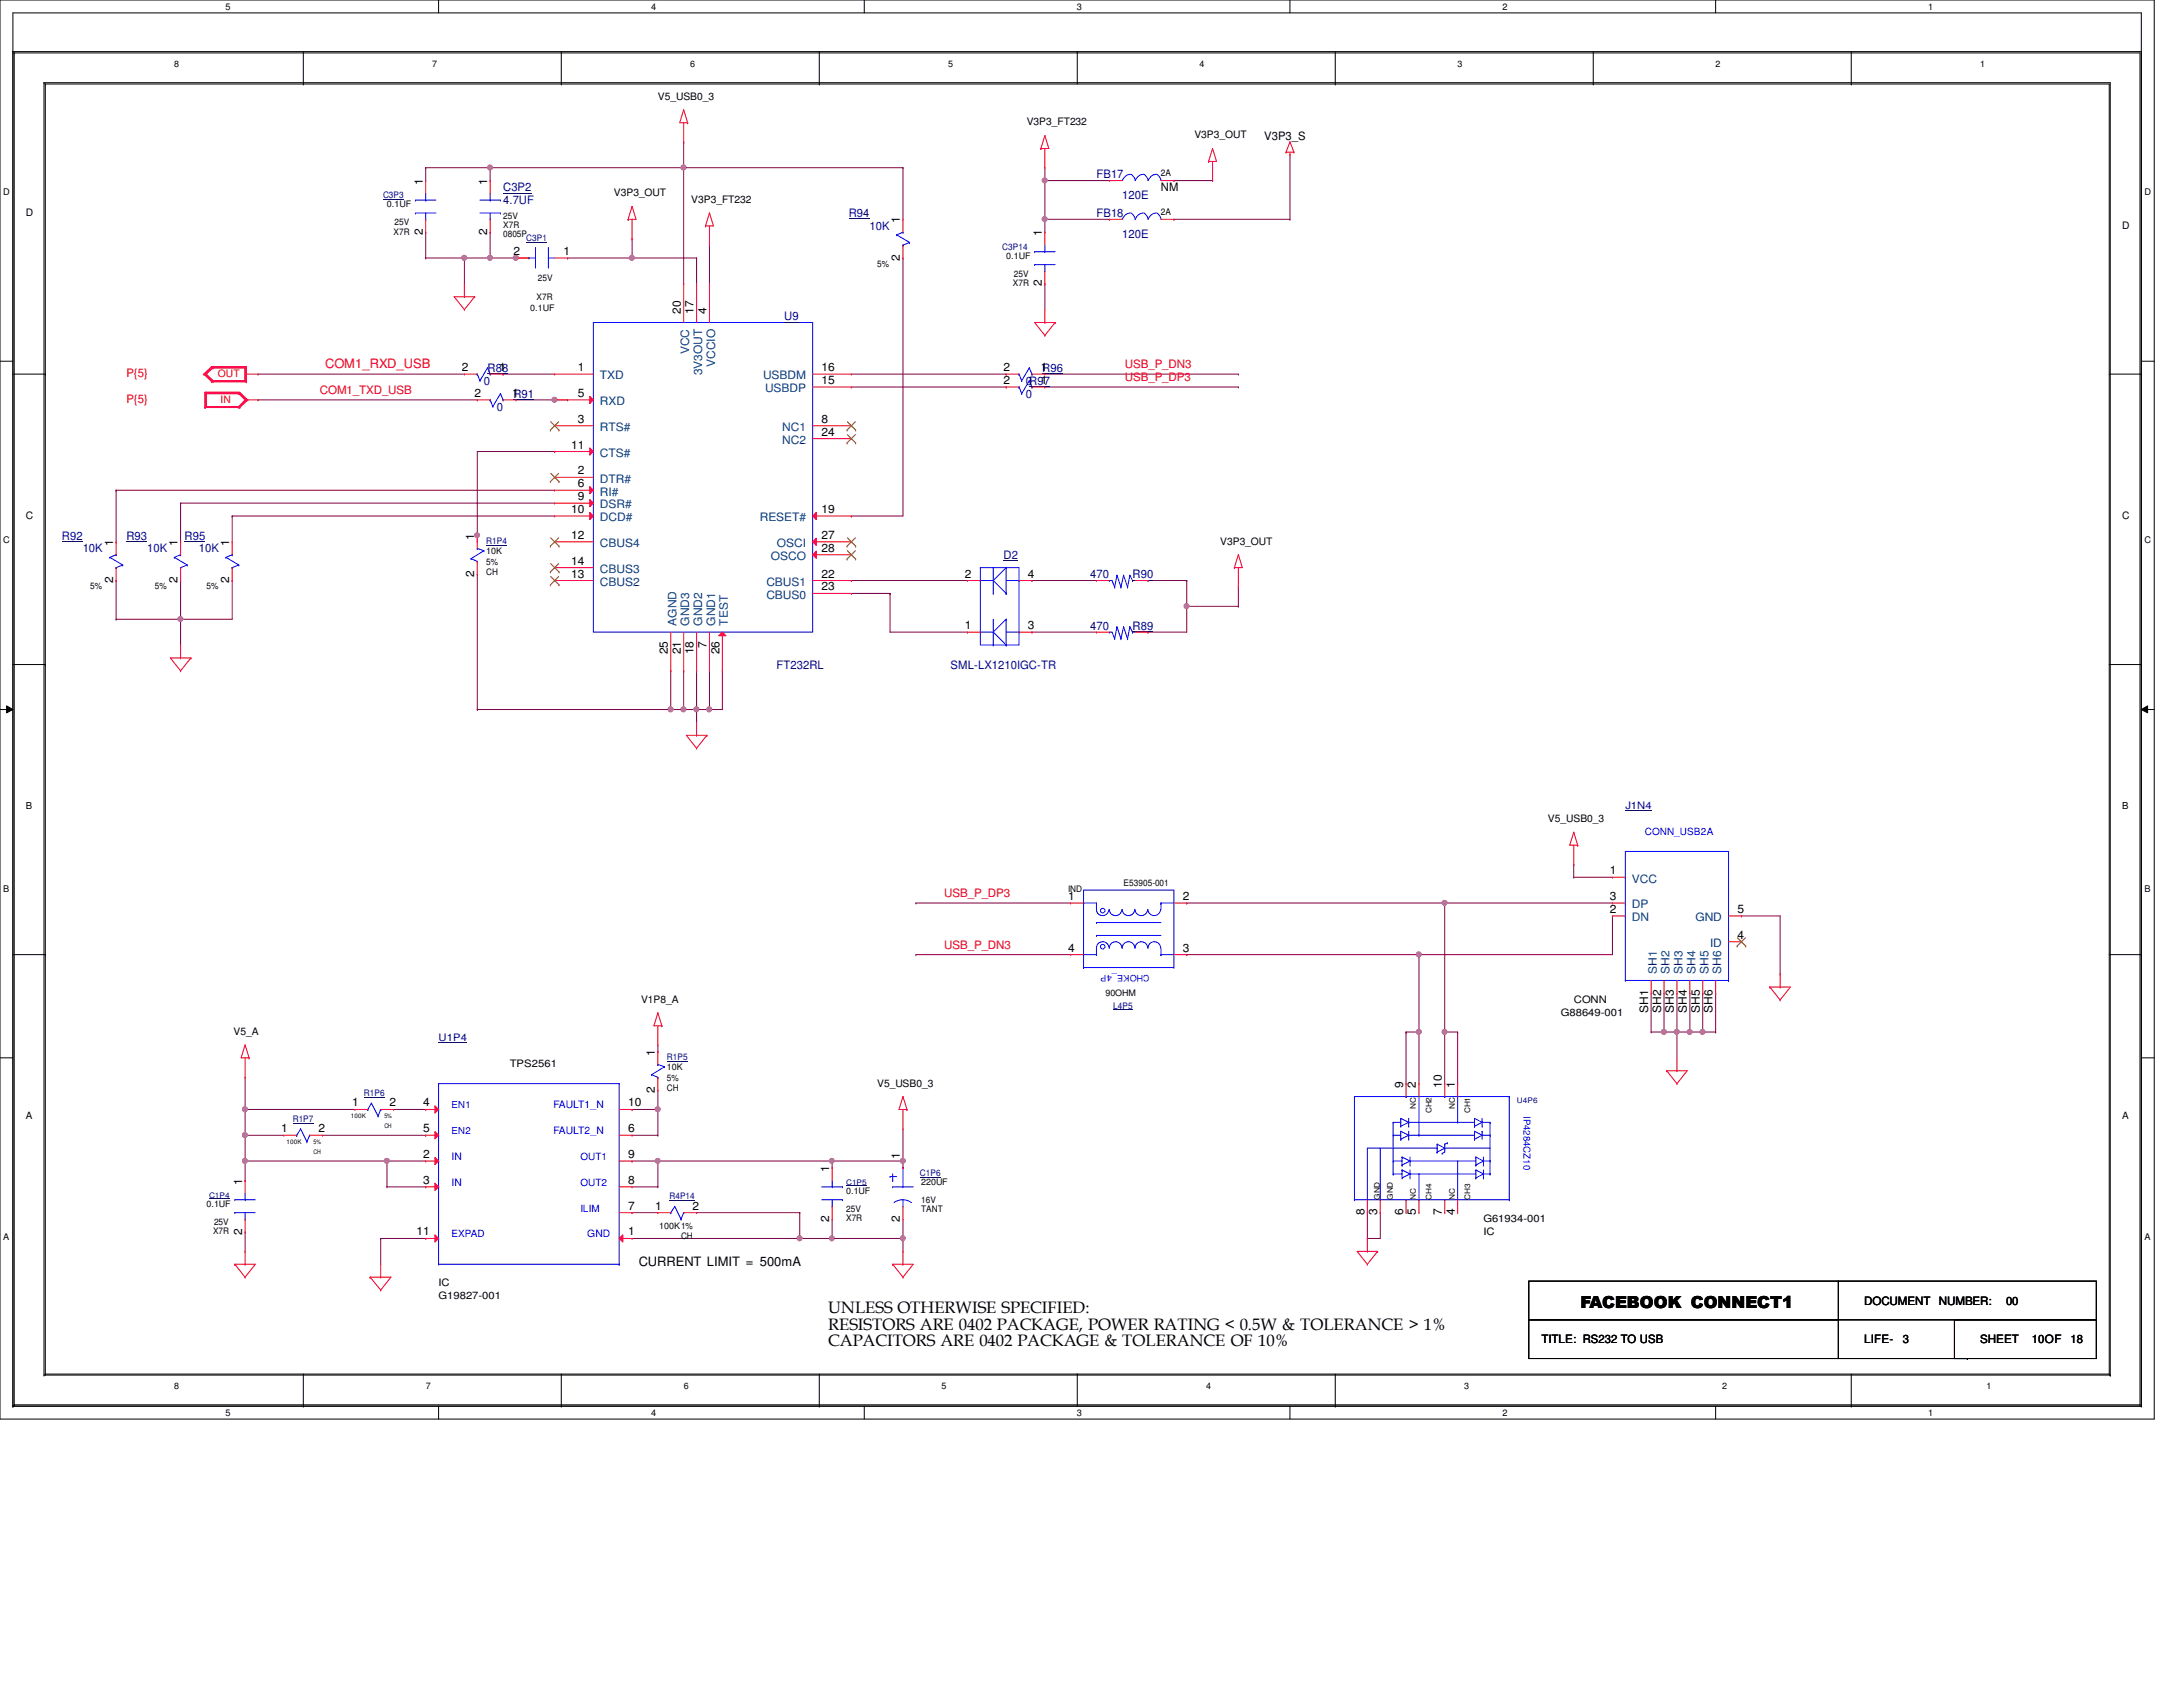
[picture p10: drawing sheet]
<svg xmlns="http://www.w3.org/2000/svg" width="279mm" height="216mm" viewBox="0 0 279 216" stroke-linecap="round" stroke-linejoin="round" font-family="sans-serif">
<defs><g id="words">
<g font-size="2.1">
<text x="202.3" y="167.4">FACEBOOK CONNECT1</text>
<text x="106" y="168.1">UNLESS OTHERWISE SPECIFIED:</text>
<text x="106" y="170.2">RESISTORS ARE 0402 PACKAGE, POWER RATING &lt; 0.5W &amp; TOLERANCE &gt; 1%</text>
<text x="106" y="172.3">CAPACITORS ARE 0402 PACKAGE &amp; TOLERANCE OF 10%</text>
</g>
<text font-size="1.7" fill="#f00" x="41.6" y="47.1">COM1_RXD_USB</text>
<text font-size="1.7" x="81.7" y="162">CURRENT LIMIT = 500mA</text>
<g font-size="1.5">
<text x="161.8" y="17.9">V3P3_S</text>
<text x="54.1" y="23.6" transform="rotate(-90 54.1 23.6)">1</text>
<text x="62.4" y="23.6" transform="rotate(-90 62.4 23.6)">1</text>
<text x="115.2" y="28.6" transform="rotate(-90 115.2 28.6)">1</text>
<text x="148.6" y="24.5">NM</text>
<text x="54.1" y="30.1" transform="rotate(-90 54.1 30.1)">2</text>
<text x="62.4" y="30.1" transform="rotate(-90 62.4 30.1)">2</text>
<text x="65.7" y="32.6">2</text>
<text x="72.1" y="32.6">1</text>
<text x="115.2" y="33.4" transform="rotate(-90 115.2 33.4)">2</text>
<text x="133.3" y="30.2" transform="rotate(-90 133.3 30.2)">1</text>
<text x="87.1" y="40.1" transform="rotate(-90 87.1 40.1)">20</text>
<text x="88.8" y="40.1" transform="rotate(-90 88.8 40.1)">17</text>
<text x="90.4" y="40.1" transform="rotate(-90 90.4 40.1)">4</text>
<text x="133.3" y="36.7" transform="rotate(-90 133.3 36.7)">2</text>
<text x="59.1" y="47.5">2</text>
<text x="63.9" y="47.5">1</text>
<text x="74" y="47.5">1</text>
<text x="105.2" y="47.5">16</text>
<text x="128.4" y="47.5">2</text>
<text x="133.2" y="47.5">1</text>
<text x="60.7" y="50.8">2</text>
<text x="65.5" y="50.8">1</text>
<text x="74" y="50.8">5</text>
<text x="105.2" y="49.1">15</text>
<text x="128.4" y="49.1">2</text>
<text x="133.2" y="49.1">1</text>
<text x="73.1" y="57.4">11</text>
<text x="74" y="54.1">3</text>
<text x="105.2" y="54.1">8</text>
<text x="105.2" y="55.8">24</text>
<text x="73.1" y="65.7">10</text>
<text x="74" y="60.7">2</text>
<text x="74" y="62.4">6</text>
<text x="74" y="64">9</text>
<text x="105.2" y="65.7">19</text>
<text x="14.5" y="69.8" transform="rotate(-90 14.5 69.8)">1</text>
<text x="22.7" y="69.8" transform="rotate(-90 22.7 69.8)">1</text>
<text x="29.3" y="69.8" transform="rotate(-90 29.3 69.8)">1</text>
<text x="60.7" y="69" transform="rotate(-90 60.7 69)">1</text>
<text x="73.1" y="69">12</text>
<text x="105.2" y="69">27</text>
<text x="105.2" y="70.6">28</text>
<text x="14.5" y="74.6" transform="rotate(-90 14.5 74.6)">2</text>
<text x="22.7" y="74.6" transform="rotate(-90 22.7 74.6)">2</text>
<text x="29.3" y="74.6" transform="rotate(-90 29.3 74.6)">2</text>
<text x="60.7" y="73.8" transform="rotate(-90 60.7 73.8)">2</text>
<text x="73.1" y="73.9">13</text>
<text x="73.1" y="72.3">14</text>
<text x="105.2" y="73.9">22</text>
<text x="105.2" y="75.6">23</text>
<text x="123.5" y="73.9">2</text>
<text x="131.6" y="73.9">4</text>
<text x="85.5" y="83.7" transform="rotate(-90 85.5 83.7)">25</text>
<text x="87.1" y="83.7" transform="rotate(-90 87.1 83.7)">21</text>
<text x="88.8" y="83.7" transform="rotate(-90 88.8 83.7)">18</text>
<text x="90.4" y="82.9" transform="rotate(-90 90.4 82.9)">7</text>
<text x="92.1" y="83.7" transform="rotate(-90 92.1 83.7)">26</text>
<text x="123.5" y="80.5">1</text>
<text x="131.6" y="80.5">3</text>
<text x="206" y="111.9">1</text>
<text x="136.7" y="115.2">1</text>
<text x="151.4" y="115.2">2</text>
<text x="206" y="116.8">2</text>
<text x="206" y="115.2">3</text>
<text x="222.4" y="116.8">5</text>
<text x="136.7" y="121.8">4</text>
<text x="151.4" y="121.8">3</text>
<text x="222.4" y="120.1">4</text>
<text x="210.9" y="129.6" transform="rotate(-90 210.9 129.6)">SH1</text>
<text x="212.6" y="129.6" transform="rotate(-90 212.6 129.6)">SH2</text>
<text x="214.2" y="129.6" transform="rotate(-90 214.2 129.6)">SH3</text>
<text x="215.9" y="129.6" transform="rotate(-90 215.9 129.6)">SH4</text>
<text x="217.6" y="129.6" transform="rotate(-90 217.6 129.6)">SH5</text>
<text x="219.2" y="129.6" transform="rotate(-90 219.2 129.6)">SH6</text>
<text x="83.8" y="135.1" transform="rotate(-90 83.8 135.1)">1</text>
<text x="45.1" y="141.6">1</text>
<text x="49.9" y="141.6">2</text>
<text x="54.1" y="141.6">4</text>
<text x="80.4" y="141.6">10</text>
<text x="83.8" y="139.9" transform="rotate(-90 83.8 139.9)">2</text>
<text x="179.6" y="139.2" transform="rotate(-90 179.6 139.2)">9</text>
<text x="181.2" y="139.2" transform="rotate(-90 181.2 139.2)">2</text>
<text x="184.5" y="139.2" transform="rotate(-90 184.5 139.2)">10</text>
<text x="186.2" y="139.2" transform="rotate(-90 186.2 139.2)">1</text>
<text x="36" y="144.9">1</text>
<text x="40.8" y="144.9">2</text>
<text x="54.1" y="148.2">2</text>
<text x="54.1" y="144.9">5</text>
<text x="80.4" y="144.9">6</text>
<text x="80.4" y="148.2">9</text>
<text x="106.1" y="149.9" transform="rotate(-90 106.1 149.9)">1</text>
<text x="115.2" y="148.3" transform="rotate(-90 115.2 148.3)">1</text>
<text x="31" y="151.6" transform="rotate(-90 31 151.6)">1</text>
<text x="54.1" y="151.5">3</text>
<text x="80.4" y="154.8">7</text>
<text x="80.4" y="151.5">8</text>
<text x="83.9" y="154.8">1</text>
<text x="88.6" y="154.8">2</text>
<text x="174.6" y="155.5" transform="rotate(-90 174.6 155.5)">8</text>
<text x="176.3" y="155.5" transform="rotate(-90 176.3 155.5)">3</text>
<text x="179.6" y="155.5" transform="rotate(-90 179.6 155.5)">6</text>
<text x="181.2" y="155.5" transform="rotate(-90 181.2 155.5)">5</text>
<text x="184.5" y="155.5" transform="rotate(-90 184.5 155.5)">7</text>
<text x="186.2" y="155.5" transform="rotate(-90 186.2 155.5)">4</text>
<text x="31" y="158" transform="rotate(-90 31 158)">2</text>
<text x="53.3" y="158.1">11</text>
<text x="80.4" y="158.1">1</text>
<text x="106.1" y="156.4" transform="rotate(-90 106.1 156.4)">2</text>
<text x="115.2" y="156.4" transform="rotate(-90 115.2 156.4)">2</text>
<text x="238.6" y="167">DOCUMENT</text>
<text x="248.2" y="167">NUMBER:</text>
<text x="256.8" y="167">00</text>
<text x="197.3" y="171.9">TITLE: RS232 TO USB</text>
<text x="238.6" y="171.9">LIFE-</text>
<text x="243.5" y="171.9">3</text>
<text x="253.4" y="171.9">SHEET</text>
<text x="260.1" y="171.9">10OF</text>
<text x="265" y="171.9">18</text>
</g>
<g font-size="1.5" fill="#000080">
<text x="140.3" y="22.8">FB17</text>
<text x="64.4" y="26.1">4.7UF</text>
<text x="64.4" y="24.5">C3P2</text>
<text x="108.6" y="27.8">R94</text>
<text x="111.3" y="29.4">10K</text>
<text x="140.3" y="27.8">FB18</text>
<text x="143.6" y="25.4">120E</text>
<text x="143.6" y="30.4">120E</text>
<text x="100.4" y="41">U9</text>
<text x="62.4" y="47.6">R88</text>
<text x="133.4" y="47.6">R96</text>
<text x="61.9" y="49.2">0</text>
<text x="63.6" y="52.5">0</text>
<text x="65.7" y="50.9">R91</text>
<text x="131.3" y="50.9">0</text>
<text x="131.3" y="49.2">0R97</text>
<text x="7.9" y="69">R92</text>
<text x="10.6" y="70.7">10K</text>
<text x="16.2" y="69">R93</text>
<text x="18.8" y="70.7">10K</text>
<text x="23.6" y="69">R95</text>
<text x="25.4" y="70.7">10K</text>
<text x="128.4" y="71.5">D2</text>
<text x="139.5" y="74">470</text>
<text x="144.9" y="74">R90</text>
<text x="139.5" y="80.6">470</text>
<text x="144.9" y="80.6">R89</text>
<text x="99.4" y="85.6">FT232RL</text>
<text x="121.7" y="85.6">SML-LX1210IGC-TR</text>
</g>
<g font-size="1.5" fill="#004080">
<text x="88.2" y="45.3" transform="rotate(-90 88.2 45.3)">VCC</text>
<text x="91.5" y="46.9" transform="rotate(-90 91.5 46.9)">VCCIO</text>
<text x="76.8" y="48.6">TXD</text>
<text x="76.8" y="51.9">RXD</text>
<text x="89.9" y="48" transform="rotate(-90 89.9 48)">3V3OUT</text>
<text x="97.7" y="48.6">USBDM</text>
<text x="97.9" y="50.2">USBDP</text>
<text x="76.8" y="55.2">RTS#</text>
<text x="76.8" y="58.5">CTS#</text>
<text x="100.1" y="55.2">NC1</text>
<text x="100.1" y="56.8">NC2</text>
<text x="76.8" y="61.8">DTR#</text>
<text x="76.8" y="63.4">RI#</text>
<text x="76.8" y="65.1">DSR#</text>
<text x="76.8" y="66.7">DCD#</text>
<text x="76.8" y="70">CBUS4</text>
<text x="97.2" y="66.7">RESET#</text>
<text x="98.7" y="71.7">OSCO</text>
<text x="99.4" y="70">OSCI</text>
<text x="76.8" y="75">CBUS2</text>
<text x="76.8" y="73.3">CBUS3</text>
<text x="98.1" y="75">CBUS1</text>
<text x="98.1" y="76.6">CBUS0</text>
<text x="86.6" y="80.1" transform="rotate(-90 86.6 80.1)">AGND</text>
<text x="88.2" y="80.1" transform="rotate(-90 88.2 80.1)">GND3</text>
<text x="89.9" y="80.1" transform="rotate(-90 89.9 80.1)">GND2</text>
<text x="91.5" y="80.1" transform="rotate(-90 91.5 80.1)">GND1</text>
<text x="93.2" y="80.1" transform="rotate(-90 93.2 80.1)">TEST</text>
<text x="208.9" y="112.9">VCC</text>
<text x="208.9" y="117.9">DN</text>
<text x="208.9" y="116.2">DP</text>
<text x="217" y="117.9">GND</text>
<text x="212" y="124.6" transform="rotate(-90 212 124.6)">SH1</text>
<text x="213.7" y="124.6" transform="rotate(-90 213.7 124.6)">SH2</text>
<text x="215.3" y="124.6" transform="rotate(-90 215.3 124.6)">SH3</text>
<text x="217" y="124.6" transform="rotate(-90 217 124.6)">SH4</text>
<text x="218.7" y="124.6" transform="rotate(-90 218.7 124.6)">SH5</text>
<text x="218.9" y="121.2">ID</text>
<text x="220.3" y="124.6" transform="rotate(-90 220.3 124.6)">SH6</text>
</g>
<g font-size="1.5" fill="#f00">
<text x="144" y="47.1">USB_P_DN3</text>
<text x="16.2" y="51.6">P{5}</text>
<text x="16.2" y="48.3">P{5}</text>
<text x="40.9" y="50.4">COM1_TXD_USB</text>
<text x="144" y="48.8">USB_P_DP3</text>
<text x="120.9" y="114.8">USB_P_DP3</text>
<text x="120.9" y="121.4">USB_P_DN3</text>
</g>
<g font-size="1.3">
<text x="84.2" y="12.7">V5_USB0_3</text>
<text x="131.4" y="16">V3P3_FT232</text>
<text x="152.9" y="17.7">V3P3_OUT</text>
<text x="3.3" y="27.6">D</text>
<text x="78.6" y="25.1">V3P3_OUT</text>
<text x="88.5" y="26">V3P3_FT232</text>
<text x="271.6" y="29.3">D</text>
<text x="3.3" y="66.4">C</text>
<text x="156.2" y="69.7">V3P3_OUT</text>
<text x="271.6" y="66.4">C</text>
<text x="198.1" y="105.2">V5_USB0_3</text>
<text x="82" y="128.3">V1P8_A</text>
<text x="199.8" y="130">G88649-001</text>
<text x="201.4" y="128.3">CONN</text>
<text x="29.9" y="132.5">V5_A</text>
<text x="65.2" y="136.6">TPS2561</text>
<text x="3.3" y="143.2">A</text>
<text x="112.3" y="139.1">V5_USB0_3</text>
<text x="271.6" y="143.2">A</text>
<text x="189.9" y="158">IC</text>
<text x="189.9" y="156.4">G61934-001</text>
<text x="56.1" y="164.6">IC</text>
<text x="56.1" y="166.3">G19827-001</text>
</g>
<g font-size="1.3" fill="#f00">
<text x="27.9" y="48.3">OUT</text>
<text x="28.2" y="51.6">IN</text>
</g>
<g font-size="1.3" fill="#000080">
<text x="208" y="103.5">J1N4</text>
<text x="56.1" y="133.3">U1P4</text>
</g>
<g font-size="1.3" fill="#00f">
<text x="210.5" y="106.8">CONN_USB2A</text>
<text x="70.8" y="141.9">FAULT1_N</text>
<text x="57.8" y="148.5">IN</text>
<text x="70.8" y="145.2">FAULT2_N</text>
<text x="74.3" y="148.5">OUT1</text>
<text x="57.8" y="151.8">IN</text>
<text x="74.3" y="151.8">OUT2</text>
<text x="74.3" y="155.1">ILIM</text>
<text x="57.8" y="158.4">EXPAD</text>
<text x="75.1" y="158.4">GND</text>
</g>
<g font-size="1.2">
<text x="28.9" y="1.3">5</text>
<text x="83.4" y="1.3">4</text>
<text x="137.8" y="1.3">3</text>
<text x="192.3" y="1.3">2</text>
<text x="246.8" y="1.3">1</text>
<text x="148.6" y="22.5">2A</text>
<text x=".4" y="25">D</text>
<text x="148.6" y="27.5">2A</text>
<text x="274.5" y="25">D</text>
<text x=".4" y="69.6">C</text>
<text x="274.5" y="69.6">C</text>
<text x="3.3" y="103.5">B</text>
<text x="271.6" y="103.5">B</text>
<text x=".4" y="114.1">B</text>
<text x="274.5" y="114.1">B</text>
<text x=".4" y="158.7">A</text>
<text x="274.5" y="158.7">A</text>
<text x="28.9" y="181.2">5</text>
<text x="83.4" y="181.2">4</text>
<text x="137.8" y="181.2">3</text>
<text x="192.3" y="181.2">2</text>
<text x="246.8" y="181.2">1</text>
</g>
<g font-size="1.2" fill="#00f">
<text x="57.8" y="141.8">EN1</text>
<text x="195" y="142.8" transform="rotate(90 195 142.8)">IP4284CZ10</text>
<text x="57.8" y="145.1">EN2</text>
</g>
<g font-size="1.1">
<text x="22.3" y="8.6">8</text>
<text x="55.3" y="8.6">7</text>
<text x="88.3" y="8.6">6</text>
<text x="121.4" y="8.6">5</text>
<text x="153.5" y="8.6">4</text>
<text x="186.6" y="8.6">3</text>
<text x="219.6" y="8.6">2</text>
<text x="253.4" y="8.6">1</text>
<text x="49.5" y="26.5">0.1UF</text>
<text x="50.5" y="28.8">25V</text>
<text x="64.4" y="29.2">X7R</text>
<text x="64.4" y="28">25V</text>
<text x="50.4" y="30">X7R</text>
<text x="64.4" y="30.3">0805P</text>
<text x="68.8" y="35.9">25V</text>
<text x="112.3" y="34.1">5%</text>
<text x="128.8" y="33.1">0.1UF</text>
<text x="129.8" y="35.4">25V</text>
<text x="67.9" y="39.8">0.1UF</text>
<text x="68.7" y="38.4">X7R</text>
<text x="129.6" y="36.6">X7R</text>
<text x="62.2" y="71">10K</text>
<text x="11.6" y="75.4">5%</text>
<text x="19.8" y="75.4">5%</text>
<text x="26.4" y="75.4">5%</text>
<text x="62.2" y="72.3">5%</text>
<text x="62.2" y="73.6">CH</text>
<text x="143.8" y="113.4">E53905-001</text>
<text x="136.7" y="114.2">IND</text>
<text x="141.5" y="127.4">90OHM</text>
<text x="85.3" y="137">10K</text>
<text x="85.3" y="138.3">5%</text>
<text x="85.3" y="139.6">CH</text>
<text x="26.4" y="154.5">0.1UF</text>
<text x="108.3" y="155.2">25V</text>
<text x="108.3" y="152.8">0.1UF</text>
<text x="117.9" y="154">16V</text>
<text x="117.9" y="151.7">220UF</text>
<text x="117.9" y="155.2">TANT</text>
<text x="27.3" y="157.9">X7R</text>
<text x="27.4" y="156.8">25V</text>
<text x="84.4" y="157.3">100K1%</text>
<text x="87.2" y="158.6">CH</text>
<text x="108.3" y="156.3">X7R</text>
<text x="22.3" y="177.8">8</text>
<text x="54.5" y="177.8">7</text>
<text x="87.5" y="177.8">6</text>
<text x="120.5" y="177.8">5</text>
<text x="154.4" y="177.8">4</text>
<text x="187.4" y="177.8">3</text>
<text x="220.4" y="177.8">2</text>
<text x="254.3" y="177.8">1</text>
</g>
<g font-size="1.1" fill="#000080">
<text x="49" y="25.4">C3P3</text>
<text x="67.4" y="30.8">C3P1</text>
<text x="128.3" y="32">C3P14</text>
<text x="62.2" y="69.6">R1P4</text>
<text x="142.5" y="129.1">L4P5</text>
<text x="85.3" y="135.7">R1P5</text>
<text x="37.5" y="143.6">R1P7</text>
<text x="46.6" y="140.3">R1P6</text>
<text x="85.7" y="153.5">R4P14</text>
<text x="117.7" y="150.5">C1P6</text>
</g>
<text font-size="1.1" fill="#00f" x="147.1" y="124.8" transform="rotate(180 147.1 124.8)">CHOKE_4P</text>
<g font-size="1">
<text x="181.2" y="142" transform="rotate(-90 181.2 142)">NC</text>
<text x="183.2" y="142.5" transform="rotate(-90 183.2 142.5)">CH2</text>
<text x="186.2" y="142" transform="rotate(-90 186.2 142)">NC</text>
<text x="188.2" y="142.5" transform="rotate(-90 188.2 142.5)">CH1</text>
<text x="176.6" y="153.5" transform="rotate(-90 176.6 153.5)">GND</text>
<text x="178.3" y="153.5" transform="rotate(-90 178.3 153.5)">GND</text>
<text x="181.2" y="153.5" transform="rotate(-90 181.2 153.5)">NC</text>
<text x="183.2" y="153.5" transform="rotate(-90 183.2 153.5)">CH4</text>
<text x="186.2" y="153.5" transform="rotate(-90 186.2 153.5)">NC</text>
<text x="188.2" y="153.5" transform="rotate(-90 188.2 153.5)">CH3</text>
</g>
<g font-size="1" fill="#000080">
<text x="194.1" y="141.2">U4P6</text>
<text x="26.8" y="153.3">C1P4</text>
<text x="108.3" y="151.6">C1P5</text>
</g>
<g font-size=".8">
<text x="44.9" y="143.1">100K</text>
<text x="49.2" y="143.1">5%</text>
<text x="36.7" y="146.4">100K</text>
<text x="40.1" y="147.7">CH</text>
<text x="40.1" y="146.4">5%</text>
<text x="49.2" y="144.4">CH</text>
</g>
</g></defs>
<path d="M0 0h275.7v181.6h-275.7zM1.7 1.7h272.4v178.3h-272.4z" fill="none" stroke="#000" stroke-width=".13"/>
<g fill="#fff">
<path d="M28.9 .2h.6v1.3h-.6z"/>
<path d="M28.9 180.2h.6v1.3h-.6z"/>
</g>
<path d="M56.1 0v1.7M56.1 180v1.6" fill="none" stroke="#000" stroke-width=".13"/>
<g fill="#fff">
<path d="M83.4 .2h.5v1.3h-.5z"/>
<path d="M83.4 180.2h.5v1.3h-.5z"/>
</g>
<path d="M110.6 0v1.7M110.6 180v1.6" fill="none" stroke="#000" stroke-width=".13"/>
<g fill="#fff">
<path d="M137.8 .2h.6v1.3h-.6z"/>
<path d="M137.8 180.2h.6v1.3h-.6z"/>
</g>
<path d="M165.1 0v1.7M165.1 180v1.6" fill="none" stroke="#000" stroke-width=".13"/>
<g fill="#fff">
<path d="M192.3 .2h.6v1.3h-.6z"/>
<path d="M192.3 180.2h.6v1.3h-.6z"/>
</g>
<path d="M219.6 0v1.7M219.6 180v1.6" fill="none" stroke="#000" stroke-width=".13"/>
<g fill="#fff">
<path d="M246.8 .2h.6v1.3h-.6z"/>
<path d="M246.8 180.2h.6v1.3h-.6z"/>
<path d="M.4 23.9h.8v1.3h-.8z"/>
<path d="M274.5 23.9h.8v1.3h-.8z"/>
<path d="M.4 68.5h.8v1.3h-.8z"/>
<path d="M274.5 68.5h.8v1.3h-.8z"/>
</g>
<path d="M0 46.2h1.7M274.1 46.2h1.6" fill="none" stroke="#000" stroke-width=".13"/>
<g fill="#fff">
<path d="M.4 113.1h.7v1.3h-.7z"/>
<path d="M274.5 113.1h.7v1.3h-.7z"/>
</g>
<path d="M0 90.8h1.7M.8 90.3l.9 .5-.9 .4zM274.1 90.8l.8-.5v.9zM274.1 90.8h1.6" fill="none" stroke="#000" stroke-width=".13"/>
<path d="M.8 90.3l.9 .5-.9 .4zM274.1 90.8l.8-.5v.9z" fill="#000"/>
<g fill="#fff">
<path d="M.4 157.6h.7v1.4h-.7z"/>
<path d="M274.5 157.6h.7v1.4h-.7z"/>
</g>
<g fill="none" stroke="#000" stroke-width=".13">
<path d="M1.7 6.6h.1M1.7 6.6h272.4v173.4M1.7 6.6v173.4M1.8 6.8h.1M1.8 6.8h272.1v173M1.8 6.8v173M5.6 10.6h.1M5.6 10.6v165.4M5.6 10.6h264.5v165.4M5.8 10.8h.1M5.8 10.8h264.2v165.1M5.8 10.8v165.1"/>
<path d="M38.8 10.8h.1M38.8 6.6v4.2M71.8 10.8h.1M71.8 6.6v4.2M104.9 10.8h.1M104.9 6.6v4.2M137.9 6.6h.1M137.9 6.6v4.2M170.9 10.8h.1M170.9 6.6v4.2M203.9 10.8h.1M203.9 6.6v4.2"/>
<path d="M236.9 10.8h.1M236.9 6.6v4.2M1.7 47.9h4.1M5.8 47.9h.1M270 47.9h4.1M274.1 47.9h.1M1.7 85h4.1M5.8 85h.1M270 85h4.1M274.1 85h.1M0 135.4h1.7M1.7 122.2h4.1"/>
<path d="M5.8 122.2h.1M270 122.2h4.1M274.1 122.2h.1M274.1 135.4h1.6M1.7 180h.1M1.7 180h272.4M1.8 179.8h.1M1.8 179.8h272.1M5.6 176h.1M5.6 176h264.5M5.8 175.9h.1M5.8 175.9h264.2"/>
<path d="M38.8 180h.1M38.8 175.9v4.1M71.8 180h.1M71.8 175.9v4.1M104.9 180h.1M104.9 175.9v4.1M137.9 175.9h.1M137.9 175.9v4.1M170.9 180h.1M170.9 175.9v4.1M236.9 180h.1M236.9 175.9v4.1"/>
<path d="M270 175.9h.1M270.1 176h.1M273.9 179.8h.1M274.1 180h.1"/>
</g>
<g fill="none" stroke="#800040" stroke-width=".13">
<path d="M87.5 18.2h.1M87.5 18.2v18.1M54.5 21.5h.1M54.5 21.5v1.6M54.5 21.5h8.2M59.4 33h.1M59.4 33h3.3M59.4 33v3.3M62.7 21.5h.1M62.7 21.5v1.6M66 33h.1M66 33h1.7"/>
<path d="M72.6 33h.1M72.6 33h8.3M87.5 21.5h.1M89.2 33h.1M89.2 33v3.3"/>
</g>
<circle cx="59.4" cy="33" r=".32" fill="#f0f"/>
<circle cx="59.4" cy="33" r=".32" fill="none" stroke="#f0f" stroke-width=".13"/>
<path d="M54.5 33h.1M54.5 33h4.9M62.7 21.5h.1M62.7 21.5h24.8" fill="none" stroke="#800040" stroke-width=".13"/>
<circle cx="87.5" cy="21.4" r=".32" fill="#f0f"/>
<circle cx="87.5" cy="21.4" r=".32" fill="none" stroke="#f0f" stroke-width=".13"/>
<circle cx="62.7" cy="21.4" r=".32" fill="#f0f"/>
<circle cx="62.7" cy="21.4" r=".32" fill="none" stroke="#f0f" stroke-width=".13"/>
<g fill="none" stroke="#800040" stroke-width=".13">
<path d="M14.9 62.7h.1M14.9 79.2h.1M14.9 74.3h.1M14.9 62.7h56.1M14.9 62.7v6.6M14.9 74.3v4.9M23.1 64.4h.1M23.1 79.2h.1M23.1 74.3h.1M23.1 64.4h47.9M23.1 64.4v4.9M23.1 74.3v8.2"/>
<path d="M29.7 66h.1M29.7 74.3h.1M29.7 66h41.3M29.7 66v3.3M29.7 74.3v4.9h-14.8"/>
</g>
<circle cx="23.1" cy="79.2" r=".32" fill="#f0f"/>
<circle cx="23.1" cy="79.2" r=".32" fill="none" stroke="#f0f" stroke-width=".13"/>
<g fill="none" stroke="#800040" stroke-width=".13">
<path d="M115.6 33h.1M115.6 33v33M109 49.5h19.8M109 47.9h19.8M128.8 49.5h.1M128.8 47.9h.1M85.9 85.9h.1M85.9 90.8h.1M85.9 85.9v4.9M87.5 85.9h.1M87.5 90.8h.1M87.5 85.9v4.9"/>
<path d="M89.2 85.9h.1M89.2 85.9v4.9h-3.3M90.8 90.8h.1M92.5 85.9h.1M92.5 85.9v4.9h-1.7"/>
</g>
<circle cx="87.5" cy="90.8" r=".32" fill="#f0f"/>
<circle cx="87.5" cy="90.8" r=".32" fill="none" stroke="#f0f" stroke-width=".13"/>
<path d="M89.2 90.8h.1M90.8 85.9h.1M90.8 85.9v4.9h-1.6" fill="none" stroke="#800040" stroke-width=".13"/>
<circle cx="90.8" cy="90.8" r=".32" fill="#f0f"/>
<circle cx="90.8" cy="90.8" r=".32" fill="none" stroke="#f0f" stroke-width=".13"/>
<path d="M89.2 90.8h.1M89.2 90.8v1.7" fill="none" stroke="#800040" stroke-width=".13"/>
<circle cx="89.1" cy="90.8" r=".32" fill="#f0f"/>
<circle cx="89.1" cy="90.8" r=".32" fill="none" stroke="#f0f" stroke-width=".13"/>
<path d="M80.9 33h.1M80.9 33h8.3M109 66h.1M109 66h6.6" fill="none" stroke="#800040" stroke-width=".13"/>
<circle cx="80.9" cy="33" r=".32" fill="#f0f"/>
<circle cx="80.9" cy="33" r=".32" fill="none" stroke="#f0f" stroke-width=".13"/>
<path d="M132.1 74.3h.1M132.1 74.3h8.2M146.9 74.3h.1M146.9 74.3h5M151.9 77.6h.1M151.9 77.6v3.3h-5M151.9 77.6h6.6M132.1 80.9h.1M132.1 80.9h8.2M146.9 80.9h.1" fill="none" stroke="#800040" stroke-width=".13"/>
<circle cx="151.9" cy="77.6" r=".32" fill="#f0f"/>
<circle cx="151.9" cy="77.6" r=".32" fill="none" stroke="#f0f" stroke-width=".13"/>
<path d="M109 74.3h.1M109 75.9h4.9M109 74.3h14.8M113.9 75.9h.1M151.9 74.3h.1M151.9 74.3v3.3M184.9 132.1h.1M184.9 132.1h1.7M184.9 132.1v6.6" fill="none" stroke="#800040" stroke-width=".13"/>
<circle cx="184.9" cy="132.1" r=".32" fill="#f0f"/>
<circle cx="184.9" cy="132.1" r=".32" fill="none" stroke="#f0f" stroke-width=".13"/>
<path d="M180 132.1h.1M180 132.1h1.6M180 132.1v6.6M181.6 132.1h.1M181.6 132.1v6.6M186.6 132.1h.1M186.6 132.1v6.6" fill="none" stroke="#800040" stroke-width=".13"/>
<circle cx="181.6" cy="132.1" r=".32" fill="#f0f"/>
<circle cx="181.6" cy="132.1" r=".32" fill="none" stroke="#f0f" stroke-width=".13"/>
<path d="M151.9 122.2h.1M151.9 122.2h29.7" fill="none" stroke="#800040" stroke-width=".13"/>
<circle cx="181.6" cy="122.1" r=".32" fill="#f0f"/>
<circle cx="181.6" cy="122.1" r=".32" fill="none" stroke="#f0f" stroke-width=".13"/>
<g fill="none" stroke="#800040" stroke-width=".13">
<path d="M54.5 29.7h.1M54.5 29.7v3.3M62.7 29.7h.1M62.7 33h.1M62.7 29.7v3.3M62.7 33h3.3M80.9 30.6h.1M80.9 30.6v2.4M87.5 21.5h.1M87.5 21.5h28.1M115.6 21.5h.1M115.6 21.5v6.6"/>
<path d="M184.9 115.6h.1M184.9 115.6v16.5M184.9 115.6h21.5M201.4 112.3h.1M201.4 110.6h.1M201.4 112.3h5M201.4 110.6v1.7M206.4 117.2h.1M206.4 117.2v5h-24.8M181.6 122.2h.1M181.6 122.2v9.9"/>
</g>
<circle cx="66" cy="33" r=".32" fill="#f0f"/>
<circle cx="66" cy="33" r=".32" fill="none" stroke="#f0f" stroke-width=".13"/>
<circle cx="62.7" cy="33" r=".32" fill="#f0f"/>
<circle cx="62.7" cy="33" r=".32" fill="none" stroke="#f0f" stroke-width=".13"/>
<path d="M151.9 115.6h.1M151.9 115.6h33" fill="none" stroke="#800040" stroke-width=".13"/>
<circle cx="184.9" cy="115.5" r=".32" fill="#f0f"/>
<circle cx="184.9" cy="115.5" r=".32" fill="none" stroke="#f0f" stroke-width=".13"/>
<path d="M158.5 77.6h.1M158.5 75.1v2.5M31.4 157.7v2.4M48.7 158.5h.1M48.7 158.5v3.3M48.7 158.5h5.8M54.5 158.5h.1M80.9 158.5h25.6M102.4 158.5h.1M106.5 158.5h.1M31.4 160.1h.1" fill="none" stroke="#800040" stroke-width=".13"/>
<circle cx="102.3" cy="158.5" r=".32" fill="#f0f"/>
<circle cx="102.3" cy="158.5" r=".32" fill="none" stroke="#f0f" stroke-width=".13"/>
<circle cx="106.5" cy="158.5" r=".31" fill="#f0f"/>
<circle cx="106.5" cy="158.5" r=".31" fill="none" stroke="#f0f" stroke-width=".13"/>
<path d="M106.5 158.5h9.1M115.6 158.5h.1" fill="none" stroke="#800040" stroke-width=".13"/>
<circle cx="115.5" cy="158.5" r=".32" fill="#f0f"/>
<circle cx="115.5" cy="158.5" r=".32" fill="none" stroke="#f0f" stroke-width=".13"/>
<g fill="none" stroke="#800040" stroke-width=".13">
<path d="M84.2 139.5v5.8M41.3 145.3h13.2M50.4 142h4.1M54.5 142h.1M54.5 145.3h.1M80.9 155.2h.1M80.9 142h.1M80.9 155.2h3.3M80.9 142h3.3M80.9 145.3h3.3M84.2 145.3h.1M84.2 142h.1"/>
<path d="M89.2 155.2h13.2M102.4 155.2h.1M102.4 158.5h.1M102.4 155.2v3.3M106.5 158.5h.1M106.5 156v2.5M115.6 158.5h.1M115.6 156v4.1M115.6 160.1h.1"/>
</g>
<circle cx="84.2" cy="142" r=".32" fill="#f0f"/>
<circle cx="84.2" cy="142" r=".32" fill="none" stroke="#f0f" stroke-width=".13"/>
<path d="M31.4 137.9v13.2M84.2 134.6h.1M84.2 133.7v.9M31.4 142h.1M31.4 145.3h.1M31.4 148.6h.1M31.4 151.1h.1M31.4 145.3h4.9" fill="none" stroke="#800040" stroke-width=".13"/>
<circle cx="31.3" cy="145.3" r=".32" fill="#f0f"/>
<circle cx="31.3" cy="145.3" r=".32" fill="none" stroke="#f0f" stroke-width=".13"/>
<path d="M31.4 142h.1M31.4 142h14" fill="none" stroke="#800040" stroke-width=".13"/>
<circle cx="31.3" cy="142" r=".32" fill="#f0f"/>
<circle cx="31.3" cy="142" r=".32" fill="none" stroke="#f0f" stroke-width=".13"/>
<path d="M31.4 148.6h18.1M49.5 148.6h.1" fill="none" stroke="#800040" stroke-width=".13"/>
<circle cx="31.3" cy="148.6" r=".32" fill="#f0f"/>
<circle cx="31.3" cy="148.6" r=".32" fill="none" stroke="#f0f" stroke-width=".13"/>
<circle cx="49.5" cy="148.6" r=".32" fill="#f0f"/>
<circle cx="49.5" cy="148.6" r=".32" fill="none" stroke="#f0f" stroke-width=".13"/>
<g fill="none" stroke="#800040" stroke-width=".13">
<path d="M49.5 151.9h.1M49.5 148.6h.1M49.5 148.6v3.3M49.5 151.9h5M49.5 148.6h5M54.5 151.9h.1M80.9 148.6h.1M80.9 151.9h3.3M80.9 148.6h25.6M84.2 151.9h.1M84.2 148.6h.1M84.2 148.6v3.3"/>
<path d="M106.5 148.6h.1"/>
</g>
<circle cx="84.2" cy="148.6" r=".32" fill="#f0f"/>
<circle cx="84.2" cy="148.6" r=".32" fill="none" stroke="#f0f" stroke-width=".13"/>
<circle cx="106.5" cy="148.6" r=".31" fill="#f0f"/>
<circle cx="106.5" cy="148.6" r=".31" fill="none" stroke="#f0f" stroke-width=".13"/>
<path d="M106.5 149.4h.1M115.6 148.6h.1M115.6 149.4h.1M115.6 148.6h-9.1v.8M115.6 148.6v.8" fill="none" stroke="#800040" stroke-width=".13"/>
<circle cx="115.5" cy="148.6" r=".32" fill="#f0f"/>
<circle cx="115.5" cy="148.6" r=".32" fill="none" stroke="#f0f" stroke-width=".13"/>
<g fill="none" stroke="#800040" stroke-width=".13">
<path d="M61.1 57.8h9.9M71 57.8h.1M133.7 47.9h24.8M133.7 49.5h24.8M158.5 47.9h.1M158.5 49.5h.1M61.1 90.8h24.8M85.9 90.8h.1M117.2 115.6h.1M117.2 115.6h19.8M117.2 122.2h.1M117.2 122.2h19.8"/>
<path d="M115.6 148.6h.1M115.6 144.5v4.1M175 155.2h.1M175 158.5h.1M175 155.2v3.3M176.7 155.2h.1M176.7 155.2v3.3h-1.7"/>
</g>
<circle cx="85.8" cy="90.8" r=".32" fill="#f0f"/>
<circle cx="85.8" cy="90.8" r=".32" fill="none" stroke="#f0f" stroke-width=".13"/>
<path d="M61.1 57.8v10.7M61.1 68.5h.1M61.1 73.5v17.3M61.1 90.8h.1" fill="none" stroke="#800040" stroke-width=".13"/>
<circle cx="61.1" cy="68.5" r=".31" fill="#f0f"/>
<circle cx="61.1" cy="68.5" r=".31" fill="none" stroke="#f0f" stroke-width=".13"/>
<path d="M33 47.9h.1M33 51.2h.1M33 47.9h26.4M33 51.2h28.1M64.4 47.9h.1M64.4 47.9h6.6M66 51.2h5M71 51.2h.1M61.1 69.3h.1M61.1 68.5v.8" fill="none" stroke="#800040" stroke-width=".13"/>
<circle cx="71" cy="51.2" r=".32" fill="#f0f"/>
<circle cx="71" cy="51.2" r=".32" fill="none" stroke="#f0f" stroke-width=".13"/>
<path d="M71 51.2h1.6M72.6 51.2h.1M113.9 75.9h.1M113.9 75.9v5h9.9M123.8 80.9h.1M222.9 117.2h.1M222.9 117.2h4.9v7.5M211.3 132.1h.1M211.3 127.1v5M211.3 132.1h1.7M213 132.1h.1M227.8 124.7h.1" fill="none" stroke="#800040" stroke-width=".13"/>
<circle cx="213" cy="132.1" r=".32" fill="#f0f"/>
<circle cx="213" cy="132.1" r=".32" fill="none" stroke="#f0f" stroke-width=".13"/>
<path d="M217.9 127.1h.1M217.9 127.1v5M219.6 127.1h.1M219.6 127.1v5" fill="none" stroke="#800040" stroke-width=".13"/>
<circle cx="217.9" cy="132.1" r=".32" fill="#f0f"/>
<circle cx="217.9" cy="132.1" r=".32" fill="none" stroke="#f0f" stroke-width=".13"/>
<path d="M214.6 132.1h.1M214.6 132.1h5M214.6 132.1v3.3M216.3 132.1h.1M216.3 127.1v5M217.9 132.1h.1M219.6 132.1h.1" fill="none" stroke="#800040" stroke-width=".13"/>
<circle cx="214.6" cy="132.1" r=".32" fill="#f0f"/>
<circle cx="214.6" cy="132.1" r=".32" fill="none" stroke="#f0f" stroke-width=".13"/>
<circle cx="216.3" cy="132.1" r=".32" fill="#f0f"/>
<circle cx="216.3" cy="132.1" r=".32" fill="none" stroke="#f0f" stroke-width=".13"/>
<path d="M90.8 31.4h.1M90.8 31.4v4.9M133.7 23.1h.1M133.7 21.5v1.6M133.7 28.1h8.3M142 28.1h.1M213 132.1h.1M213 127.1v5M213 132.1h1.6M214.6 132.1h.1M214.6 127.1v5" fill="none" stroke="#800040" stroke-width=".13"/>
<circle cx="133.7" cy="28" r=".32" fill="#f0f"/>
<circle cx="133.7" cy="28" r=".32" fill="none" stroke="#f0f" stroke-width=".13"/>
<path d="M133.7 23.1h.1M133.7 23.1h8.3" fill="none" stroke="#800040" stroke-width=".13"/>
<circle cx="133.7" cy="23.1" r=".32" fill="#f0f"/>
<circle cx="133.7" cy="23.1" r=".32" fill="none" stroke="#f0f" stroke-width=".13"/>
<path d="M165.1 19.8v8.3M133.7 28.1h.1M133.7 36.3h.1M133.7 23.1v6.6M133.7 36.3v3.3M150.2 23.1h.1M150.2 28.1h.1M150.2 23.1h5M150.2 28.1h14.9M155.2 23.1h.1M155.2 21.5v1.6M165.1 28.1h.1" fill="none" stroke="#800040" stroke-width=".13"/>
<g fill="none" stroke="#f00" stroke-width=".13">
<path d="M87.5 18.2h.1M87.5 14.1h.1M87.5 15.7v2.5M87.5 14.1l.5 1.6M87.5 14.1l-.5 1.6h1M88 15.7h.1M133.2 19h.1M133.7 17.4h.1M133.7 19v2.5M133.7 17.4l-.5 1.6M133.7 17.4l.5 1.6h-1M155.2 19h.1"/>
<path d="M155.2 19l-.5 1.7M155.2 19l.5 1.7h-1M164.6 19.5h.1M164.6 19.5h1M165.1 19.8h.1M165.1 18.2h.1M165.1 19.5v.3M165.1 18.2l-.5 1.3M165.1 18.2l.5 1.3M165.6 19.5h.1M59.4 38h.1M59.4 39.6h.1"/>
<path d="M59.4 36.3v1.7M60.7 38h.1M60.7 38l-1.3 1.6M60.7 38h-2.6l1.3 1.6M62.7 23.1h.1M62.7 29.7h.1M62.7 23.1v1.7M62.7 28.1v1.6M80.4 28.1h.1M80.9 30.6h.1M80.9 26.4h.1M80.9 28.1v2.5"/>
<path d="M80.9 26.4l-.5 1.7M80.9 26.4l.5 1.7h-1M90.3 28.9h.1M90.8 31.4h.1M90.8 27.3h.1M90.8 28.9v2.5M90.8 27.3l-.5 1.6M90.8 27.3l.5 1.6h-1M133.7 21.5h.1M133.7 39.6v1.7M154.7 20.7h.1M155.2 23.1h.1"/>
<path d="M155.2 20.7v2.4M26.1 47.9h.1M26.1 47.9l1 1M26.2 50.2h.1M26.2 52.2h.1M26.2 47.9h.1M26.2 50.2h4.5M26.2 50.2v2M26.2 52.2h4.5M26.2 47.9l1.1 .8M26.2 47.9l1.1 1M26.4 50.4h.1"/>
<path d="M26.4 52h.1M26.4 47.9h.1M26.4 50.4h4.2M26.4 50.4v1.6M26.4 52h4.2M26.4 47.9l.9 .8M27.1 46.9h.1M27.1 48.9h.1M27.1 46.9h4.4M27.1 48.9h4.4M27.1 46.9l-1 1M27.3 47.1h.1"/>
<path d="M27.3 46.9h.1M27.3 48.9h.1M27.3 48.7h.1M27.3 47.1l-.9 .8M27.3 47.1h4.1M27.3 47.1l-1.1 .8M27.3 46.9l-1.1 1M27.3 48.7h4.1M30.6 50.4h.1M30.6 52h.1M30.6 50.2h.1M30.6 52.2h.1"/>
<path d="M30.6 50.4l.8 .8M30.6 50.4l.9 .8M30.6 50.2l.9 1M30.7 50.2h.1M30.7 52.2h.1M30.7 50.2l1 1M31.4 51.2h.1M31.4 47.9h.1M31.4 47.1h.1M31.4 48.7h.1M31.4 47.1v1.6M31.4 51.2h1.6"/>
<path d="M31.4 51.2l-.8 .8M31.4 47.9h1.6M31.5 51.2h.1M31.5 46.9h.1M31.5 48.9h.1M31.5 51.2l-.9 .8M31.5 51.2l-.9 1M31.5 46.9v2M31.7 51.2h.1M31.7 51.2l-1 1M133.7 41.3h.1M133.7 42.9h.1"/>
<path d="M135 41.3h.1M135 41.3l-1.3 1.6M135 41.3h-2.6l1.3 1.6M158 72.6h.1M158.5 75.1h.1M158.5 71h.1M158.5 72.6v2.5M158.5 71l-.5 1.6M158.5 71l.5 1.6h-1M23.1 84.2h.1M23.1 85.9h.1M23.1 82.5v1.7"/>
<path d="M24.4 84.2h.1M24.4 84.2l-1.3 1.7M24.4 84.2h-2.6l1.3 1.7M89.2 94.1h.1M89.2 95.8h.1M89.2 92.5v1.6M90.5 94.1h.1M90.5 94.1l-1.3 1.7M90.5 94.1h-2.7l1.4 1.7M201.4 110.6h.1M201.4 106.5h.1M201.4 108.2v2.4"/>
<path d="M201.4 106.5l.5 1.7M201.4 106.5l-.5 1.7h1M201.9 108.2h.1M31.4 137.9h.1M31.4 133.7h.1M31.4 135.4v2.5M31.4 133.7l.5 1.7M31.4 133.7l-.5 1.7h1M31.9 135.4h.1M84.2 133.7h.1M84.2 129.6h.1M84.2 131.3v2.4"/>
<path d="M84.2 129.6l.5 1.7M84.2 129.6l-.5 1.7h1M84.7 131.3h.1M213.3 137h.1M213.3 137l1.3 1.7M213.3 137h2.6l-1.3 1.7M214.6 137h.1M214.6 138.7h.1M214.6 135.4v1.6M226.5 126.3h.1M226.5 126.3l1.3 1.7M226.5 126.3h2.7l-1.4 1.7"/>
<path d="M227.8 126.3h.1M227.8 128h.1M227.8 124.7v1.6M115.6 144.5h.1M115.6 140.3h.1M115.6 149.4h.1M115.6 156h.1M115.6 142v2.5M115.6 154.4v1.6M115.6 140.3l.5 1.7M115.6 140.3l-.5 1.7h1M116.1 142h.1"/>
<path d="M175 158.5v1.6M30.1 161.8h.1M30.1 161.8l1.3 1.6M30.1 161.8h2.6l-1.3 1.6M31.4 161.8h.1M31.4 163.4h.1M31.4 160.1v1.7M47.4 163.4h.1M47.4 163.4l1.3 1.7M47.4 163.4h2.6l-1.3 1.7M48.7 163.4h.1M48.7 165.1h.1"/>
<path d="M48.7 161.8v1.6M114.3 161.8h.1M114.3 161.8h2.6l-1.3 1.6M114.3 161.8l1.3 1.6M115.6 161.8h.1M115.6 163.4h.1M115.6 160.1v1.7M175 160.1h.1M175 161.8h.1M176.3 160.1h.1M176.3 160.1l-1.3 1.7M176.3 160.1h-2.6l1.3 1.7"/>
</g>
<path d="M195.7 164h72.6v4.9h-72.6zM195.7 168.9h39.6v5h-39.6zM235.3 164h.1M235.3 164v4.9M235.3 173.9h16.5M250.1 168.9h18.2v5h-18.2zM251.8 173.9h.1" fill="none" stroke="#000" stroke-width=".13"/>
<g fill="none" stroke="#00f" stroke-width=".13">
<path d="M61.4 25.6h2.7M61.4 27.3h2.7M62.7 28.1h.1M62.7 25.6h.1M62.7 24.8v.8M62.7 27.3v.8M64.1 25.6h.1M64.1 27.3h.1M125.5 72.6h4.9v9.9h-4.9zM125.5 74.3h.1M125.5 74.3h1.6M127.1 75.9h.1"/>
<path d="M127.1 74.3l1.7 1.6M127.1 72.6v3.3M127.1 79.2v3.3M128.8 79.2h.1M128.8 75.9h.1M128.8 72.6h.1M128.8 79.2l-1.7 1.7M128.8 72.6v3.3M128.8 79.2v3.3M128.8 72.6l-1.7 1.7M128.8 74.3h1.6M130.4 74.3h.1"/>
<path d="M125.5 80.9h.1M125.5 80.9h1.6M127.1 82.5h.1M127.1 80.9l1.7 1.6M128.8 82.5h.1M128.8 80.9h1.6M130.4 80.9h.1M113.9 150.6h.1M113.9 150.6h.9M114.3 151.1h.1M114.3 151.9h.1M114.3 150.2v.9"/>
<path d="M114.3 151.9h2.6M114.4 153.9a1.93 1.93 0 0 1 2.3 0M115.6 154.4h.1M115.6 151.9h.1M115.6 149.4v2.5M115.6 153.5v.9"/>
</g>
<path d="M64.4 24.7h3.6M117.7 150.7h2.7" fill="none" stroke="#000080" stroke-width=".13"/>
<path d="M128.4 71.7h1.9v.1h-1.9z" fill="#000080"/>
<g fill="none" stroke="#f00" stroke-width=".13">
<path d="M54.5 23.1h.1M54.5 29.7h.1M54.5 23.1v1.7M54.5 28.1v1.6M142 23.1h.1M142 23.1h1.6M148.6 23.1h1.6M150.2 23.1h.1M128.8 49.5h.1M128.8 49.5h1.6M132.1 49.5h1.6M133.7 49.5h.1"/>
<path d="M23.1 69.3h.1M23.1 74.3h.1M23.1 69.3v1.7M23.1 72.6v1.7M29.7 69.3h.1M29.7 74.3h.1M29.7 69.3v1.7M29.7 72.6v1.7M123.8 74.3h.1M123.8 74.3h1.7M130.4 74.3h1.7M132.1 74.3h.1"/>
<path d="M123.8 80.9h.1M123.8 80.9h1.7M130.4 80.9h1.7M132.1 80.9h.1M140.3 80.9h.1M140.3 80.9h1.7M145.3 80.9h1.6M146.9 80.9h.1M84.2 134.6h.1M84.2 139.5h.1M84.2 134.6v1.6M84.2 137.9v1.6"/>
<path d="M45.4 142h.1M45.4 142h1.7M48.7 142h1.7M50.4 142h.1M106.5 149.4h.1M106.5 156h.1M106.5 149.4v1.7M106.5 154.4v1.6"/>
</g>
<g fill="none" stroke="#00f" stroke-width=".13">
<path d="M53.2 25.6h.1M53.2 27.3h.1M53.2 25.6h2.6M53.2 27.3h2.6M54.5 28.1h.1M54.5 25.6h.1M54.5 24.8v.8M54.5 27.3v.8M143.6 23.1a1.14 1.14 0 0 1 1.2-.8 1.22 1.22 0 0 1 .5 .8 1.14 1.14 0 0 1 1.1-.8 1.22 1.22 0 0 1 .5 .8 1.14 1.14 0 0 1 1.2-.8 1.22 1.22 0 0 1 .5 .8M75.9 41.3h28.1v39.6h-28.1zM130.4 49.5h.1M130.4 49.5l.4 .9"/>
<path d="M130.8 50.4h.1M131.7 48.7h.1M131.7 48.7l.4 .8M131.7 48.7l-.9 1.7M132.1 49.5h.1M22.3 71.3h.1M22.3 71.3l1.7 1M23.1 72.6h.1M23.1 71h.1M23.1 71l-.8 .3M24 72.3h.1M24 72.3l-.9 .3"/>
<path d="M28.9 71.3h.1M28.9 71.3l1.7 1M29.7 72.6h.1M29.7 71h.1M29.7 71l-.8 .3M30.6 72.3h.1M30.6 72.3l-.9 .3M142 80.9h.1M142 80.9h.3l.4 .8M142.7 81.7h.1M143 80.2h.1M143 80.2l-.3 1.5"/>
<path d="M143 80.2l.5 1.5M143.5 81.7h.1M143.8 80.2h.1M143.8 80.2l-.3 1.5M143.8 80.2l.5 1.5M144.3 81.7h.1M144.6 80.2h.1M144.6 80.2l.3 .7M144.6 80.2l-.3 1.5M144.9 80.9h.1M144.9 80.9h.4M83.4 137.5h.1"/>
<path d="M83.4 137.5l.8 .4M84.2 137.9h.1M84.2 136.2h.1M84.2 136.2l.8 .3M85 136.5h.1M85 136.5l-1.6 1M47.1 142h.1M47.5 141.2h.1M47.5 141.2l-.4 .8M47.5 141.2l.9 1.6M48.4 142.8h.1M48.7 142h.1"/>
<path d="M48.7 142l-.3 .8M105.2 151.9h2.6M105.2 153.5h2.6M106.5 154.4h.1M106.5 151.9h.1M106.5 151.1v.8M106.5 153.5v.9M107.8 151.9h.1M107.8 153.5h.1"/>
</g>
<path d="M49 25.5h2.7M131.7 49.5h2.7M16.2 69.3h2.6M23.6 69.3h2.7M144.9 80.8h2.7M85.3 135.8h2.7M46.6 140.5h2.6M108.3 151.8h2.7" fill="none" stroke="#000080" stroke-width=".13"/>
<path d="M100.4 41.1h1.8v.2h-1.8z" fill="#000080"/>
<path d="M104 49.5h5M104 47.9h5M104 54.5h5M104 56.1h5M109 49.5h.1M109 47.9h.1M109 54.5h.1M109 56.1h.1" fill="none" stroke="#f00" stroke-width=".13"/>
<path d="M108.4 55h.1M108.4 56.7h.1M108.5 54l1 1M108.5 55.6l1 1.1M109.5 54l-1.1 1M109.5 55.6l-1.1 1.1M109.5 55h.1M109.5 56.7h.1" fill="none" stroke="#804000" stroke-width=".13"/>
<path d="M104 66l.5-.4v.9z" fill="#f00"/>
<path d="M104 66l.5-.4v.9zM104 66h5M109 66h.1" fill="none" stroke="#f00" stroke-width=".13"/>
<path d="M92 81.4l.5-.5 .4 .5z" fill="#f00"/>
<path d="M92 81.4l.5-.5 .4 .5zM92.5 85.9h.1M92.5 80.9v5" fill="none" stroke="#f00" stroke-width=".13"/>
<path d="M104 69.3l.5-.4v.9z" fill="#f00"/>
<path d="M104 69.3l.5-.4v.9zM104 69.3h5M109 69.3h.1" fill="none" stroke="#f00" stroke-width=".13"/>
<path d="M108.4 69.9h.1M108.5 68.8l1 1.1M109.5 68.8l-1.1 1.1M109.5 69.9h.1" fill="none" stroke="#804000" stroke-width=".13"/>
<path d="M104 71l.5-.5v1z" fill="#f00"/>
<path d="M71 47.9h.1M71 54.5h.1M71 47.9h4.9M71 54.5h4.9M71 61.1h.1M71 61.1h4.9M104 71l.5-.5v1zM104 71h5M109 71h.1" fill="none" stroke="#f00" stroke-width=".13"/>
<path d="M70.4 55h.1M70.5 54l1 1M71.5 54l-1.1 1M71.5 55h.1M70.4 61.6h.1M70.5 60.6l1 1M71.5 60.6l-1.1 1M71.5 61.6h.1M108.4 71.5h.1M108.5 70.5l1 1M109.5 70.5l-1.1 1M109.5 71.5h.1" fill="none" stroke="#804000" stroke-width=".13"/>
<path d="M75.5 50.7l.4 .5-.4 .4z" fill="#f00"/>
<path d="M71 51.2h.1M71 51.2h4.9M75.5 50.7l.4 .5-.4 .4z" fill="none" stroke="#f00" stroke-width=".13"/>
<path d="M75.5 62.3l.4 .4-.4 .5z" fill="#f00"/>
<path d="M71 62.7h.1M71 62.7h4.9M75.5 62.3l.4 .4-.4 .5z" fill="none" stroke="#f00" stroke-width=".13"/>
<path d="M75.5 63.9l.4 .5-.4 .5z" fill="#f00"/>
<path d="M71 64.4h.1M71 64.4h4.9M75.5 63.9l.4 .5-.4 .5z" fill="none" stroke="#f00" stroke-width=".13"/>
<path d="M75.5 65.6l.4 .4-.4 .5z" fill="#f00"/>
<path d="M71 66h.1M71 66h4.9M75.5 65.6l.4 .4-.4 .5z" fill="none" stroke="#f00" stroke-width=".13"/>
<path d="M75.5 57.3l.4 .5-.4 .5z" fill="#f00"/>
<g fill="none" stroke="#f00" stroke-width=".13">
<path d="M87.5 36.3h.1M87.5 36.3v5M89.2 36.3h.1M89.2 36.3v5M90.8 36.3h.1M90.8 36.3v5M115.6 28.1h.1M115.6 33h.1M115.6 28.1v1.6M115.6 31.4v1.6M133.7 29.7h.1M133.7 36.3h.1"/>
<path d="M133.7 29.7v1.7M133.7 34.7v1.6M71 57.8h.1M71 57.8h4.9M75.5 57.3l.4 .5-.4 .5zM128.8 47.9h.1M128.8 47.9h1.6M132.1 47.9h1.6M133.7 47.9h.1M71 69.3h.1M71 74.3h.1M71 72.6h.1"/>
<path d="M71 69.3h4.9M71 74.3h4.9M71 72.6h4.9M104 74.3h5M104 75.9h5M109 74.3h.1M109 75.9h.1M85.9 85.9h.1M85.9 80.9v5M87.5 85.9h.1M87.5 80.9v5M89.2 85.9h.1"/>
<path d="M89.2 80.9v5M90.8 85.9h.1M90.8 80.9v5M137 115.6h.1M137 115.6h1.7M150.2 115.6h1.7M151.9 115.6h.1M137 122.2h.1M137 122.2h1.7M150.2 122.2h1.7M151.9 122.2h.1M36.3 145.3h.1"/>
<path d="M36.3 145.3h1.7M39.6 145.3h1.7M41.3 145.3h.1"/>
</g>
<path d="M70.4 69.9h.1M70.4 74.8h.1M70.4 73.2h.1M70.5 68.8l1 1.1M70.5 73.8l1 1M70.5 72.1l1 1.1M71.5 68.8l-1.1 1.1M71.5 73.8l-1.1 1M71.5 72.1l-1.1 1.1M71.5 69.9h.1M71.5 74.8h.1M71.5 73.2h.1" fill="none" stroke="#804000" stroke-width=".13"/>
<g fill="none" stroke="#00f" stroke-width=".13">
<path d="M114.8 30.1h.1M114.8 30.1l1.6 .9M115.6 31.4h.1M115.6 29.7h.1M115.6 29.7l-.8 .4M116.4 31h.1M116.4 31l-.8 .4M132.4 32.2h.1M132.4 33.9h.1M132.4 32.2h2.6M132.4 33.9h2.6M133.7 34.7h.1"/>
<path d="M133.7 32.2h.1M133.7 31.4v.8M133.7 33.9v.8M130.4 47.9h.1M130.4 47.9l.4 .8M130.8 48.7h.1M131.7 47.1h.1M131.7 47.1l.4 .8M131.7 47.1l-.9 1.6M132.1 47.9h.1M138.7 113.9h.1M138.7 115.6h.1"/>
<path d="M138.7 113.9h11.5v9.9M138.7 113.9v9.9M138.7 115.6h1.6M140.3 118.1h.1M140.3 119.7h.1M140.3 115.6h.1M140.3 115.6v.8a.8 .8 0 0 0 .9 .8 .8 .8 0 0 0 .7-.8M140.3 118.1h8.3M140.3 119.7h8.3M143.6 116.4a.8 .8 0 0 1-.8 .8 .8 .8 0 0 1-.8-.8M145.2 116.4a.8 .8 0 0 1-.7 .8 .8 .8 0 0 1-.9-.8M146.9 116.4a.8 .8 0 0 1-.8 .8 .8 .8 0 0 1-.8-.8"/>
<path d="M148.5 116.4a.8 .8 0 0 1-.7 .8 .8 .8 0 0 1-.9-.8M148.6 115.6h.1M148.6 115.6v.8M148.6 115.6h1.6M56.1 138.7h.1M56.1 138.7v23.1M56.1 138.7h23.1v23.1M138.7 123.8h.1M138.7 122.2h.1M138.7 122.2h1.6M138.7 123.8h11.5M140.3 122.2h.1"/>
<path d="M141.9 121.3a.81 .81 0 0 0-.8-.8 .81 .81 0 0 0-.8 .9v.8M143.6 121.3a.81 .81 0 0 0-.8-.8 .81 .81 0 0 0-.8 .9M145.2 121.3a.81 .81 0 0 0-.8-.8 .81 .81 0 0 0-.8 .9M146.9 121.3a.81 .81 0 0 0-.8-.8 .81 .81 0 0 0-.8 .9M148.5 121.3a.81 .81 0 0 0-.8-.8 .81 .81 0 0 0-.8 .9M148.6 122.2h.1M148.6 122.2h1.6M148.6 121.4v.8M150.2 123.8h.1M38 145.3h.1M38.5 144.5h.1M38.5 144.5l-.5 .8"/>
<path d="M38.5 144.5l.8 1.6M39.3 146.1h.1M39.6 145.3h.1M39.6 145.3l-.3 .8M56.1 158.5h.1M56.1 151.9h.1M56.1 145.3h.1M56.1 142h.1M56.1 148.6h.1M56.1 161.8h.1M56.1 161.8h23.1M79.2 161.8h.1"/>
<circle cx="141.1" cy="116.5" r=".3"/>
<circle cx="141.1" cy="121.2" r=".3"/>
</g>
<path d="M108.6 28h2.7M133.4 47.8h2.7M56.1 133.4h3.7M142.5 129.2h2.5M37.5 143.8h2.6" fill="none" stroke="#000080" stroke-width=".13"/>
<path d="M79.2 158.5l.5-.5v1z" fill="#f00"/>
<path d="M79.2 158.5l.5-.5v1zM79.2 158.5h1.7M80.9 158.5h.1" fill="none" stroke="#f00" stroke-width=".13"/>
<path d="M55.7 148.1l.4 .5-.4 .5z" fill="#f00"/>
<path d="M54.5 148.6h.1M54.5 148.6h1.6M55.7 148.1l.4 .5-.4 .5z" fill="none" stroke="#f00" stroke-width=".13"/>
<path d="M55.7 151.4l.4 .5-.4 .5z" fill="#f00"/>
<path d="M54.5 151.9h.1M54.5 151.9h1.6M55.7 151.4l.4 .5-.4 .5z" fill="none" stroke="#f00" stroke-width=".13"/>
<path d="M55.7 141.5l.4 .5-.4 .5z" fill="#f00"/>
<path d="M54.5 142h.1M54.5 142h1.6M55.7 141.5l.4 .5-.4 .5z" fill="none" stroke="#f00" stroke-width=".13"/>
<path d="M55.7 144.8l.4 .5-.4 .5z" fill="#f00"/>
<g fill="none" stroke="#f00" stroke-width=".13">
<path d="M54.5 145.3h.1M54.5 145.3h1.6M55.7 144.8l.4 .5-.4 .5zM79.2 145.3h1.7M79.2 155.2h1.7M79.2 151.9h1.7M79.2 148.6h1.7M79.2 142h1.7M80.9 145.3h.1M80.9 155.2h.1M80.9 151.9h.1M80.9 148.6h.1"/>
<path d="M80.9 142h.1"/>
</g>
<path d="M55.7 158l.4 .5-.4 .5z" fill="#f00"/>
<g fill="none" stroke="#f00" stroke-width=".13">
<path d="M66 33h.1M66 33h1.7M71 33h1.6M72.6 33h.1M142 28.1h.1M142 28.1h1.6M148.6 28.1h1.6M150.2 28.1h.1M59.4 47.9h.1M59.4 47.9h1.7M61.1 51.2h.1M61.1 51.2h1.6"/>
<path d="M62.7 47.9h1.7M64.4 47.9h.1M64.4 51.2h1.6M66 51.2h.1M14.9 69.3h.1M14.9 74.3h.1M14.9 69.3v1.7M14.9 72.6v1.7M61.1 68.5h.1M61.1 73.5h.1M61.1 68.5v1.7M61.1 71.8v1.7"/>
<path d="M140.3 74.3h.1M140.3 74.3h1.7M145.3 74.3h1.6M146.9 74.3h.1M206.4 112.3h.1M206.4 117.2h.1M206.4 115.6h.1M206.4 112.3h1.6M206.4 117.2h1.6M206.4 115.6h1.6M221.2 117.2h1.7M222.9 117.2h.1"/>
<path d="M180 138.7h.1M180 138.7v1.6M181.6 138.7h.1M181.6 138.7v1.6M184.9 138.7h.1M184.9 138.7v1.6M186.6 138.7h.1M186.6 138.7v1.6M211.3 127.1h.1M211.3 125.5v1.6M213 127.1h.1M213 125.5v1.6"/>
<path d="M214.6 127.1h.1M214.6 125.5v1.6M216.3 127.1h.1M216.3 125.5v1.6M217.9 127.1h.1M217.9 125.5v1.6M219.6 127.1h.1M219.6 125.5v1.6M221.2 120.5h1.7M222.9 120.5h.1M31.4 151.1h.1M31.4 157.7h.1"/>
<path d="M31.4 151.1v1.6M31.4 156v1.7M54.5 158.5h.1M54.5 158.5h1.6M55.7 158l.4 .5-.4 .5zM84.2 155.2h.1M84.2 155.2h1.7M87.5 155.2h1.7M89.2 155.2h.1M175 155.2h.1M175 153.5v1.7M176.7 155.2h.1"/>
<path d="M176.7 153.5v1.7M180 155.2h.1M180 153.5v1.7M181.6 155.2h.1M181.6 153.5v1.7M184.9 155.2h.1M184.9 153.5v1.7M186.6 155.2h.1M186.6 153.5v1.7"/>
</g>
<g fill="none" stroke="#00f" stroke-width=".13">
<path d="M67.7 33h.1M67.7 33h.8M68.5 31.7h.1M68.5 31.7v2.6M70.2 33h.1M70.2 31.7h.1M70.2 33h.8M70.2 31.7v2.6M143.6 28.1a1.14 1.14 0 0 1 1.2-.8 1.22 1.22 0 0 1 .5 .8 1.14 1.14 0 0 1 1.1-.8 1.22 1.22 0 0 1 .5 .8 1.14 1.14 0 0 1 1.2-.8 1.22 1.22 0 0 1 .5 .8M61.1 47.9h.1M61.1 47.9l.3 .8M61.4 48.7h.1"/>
<path d="M62.4 47.1h.1M62.4 47.1l.3 .8M62.4 47.1l-1 1.6M62.7 51.2h.1M62.7 47.9h.1M62.7 51.2l.4 .8M63.1 52h.1M64.1 50.4h.1M64.1 50.4l.3 .8M64.1 50.4l-1 1.6M64.4 51.2h.1M14.1 71.3h.1"/>
<path d="M14.1 71.3l1.6 1M14.9 72.6h.1M14.9 71h.1M14.9 71l-.8 .3M15.7 72.3h.1M15.7 72.3l-.8 .3M60.3 71.5h.1M60.3 71.5l.8 .3M61.1 71.8h.1M61.1 70.2h.1M61.1 70.2l.8 .3M61.9 70.5h.1"/>
<path d="M61.9 70.5l-1.6 1M142 74.3h.1M142 74.3h.3l.4 .8M142.7 75.1h.1M143 73.6h.1M143 73.6l-.3 1.5M143 73.6l.5 1.5M143.5 75.1h.1M143.8 73.6h.1M143.8 73.6l-.3 1.5M143.8 73.6l.5 1.5M144.3 75.1h.1"/>
<path d="M144.6 73.6h.1M144.6 73.6l.3 .7M144.6 73.6l-.3 1.5M144.9 74.3h.1M144.9 74.3h.4M208 115.6h.1M208 117.2h.1M208 112.3h.1M221.2 118.9h.1M221.2 117.2h.1M221.2 115.6h.1M221.2 113.9h.1"/>
<path d="M221.2 109h.1M221.2 109v16.5M221.2 109h-13.2v16.5M208 125.5h.1M208 125.5h13.2M221.2 122.2h.1M221.2 125.5h.1M30.1 153.5h.1M30.1 155.2h.1M30.1 153.5h2.6M30.1 155.2h2.6M31.4 156h.1"/>
<path d="M31.4 153.5h.1M31.4 152.7v.8M31.4 155.2v.8M85.9 155.2h.1M86.4 154.4h.1M86.4 154.4l-.5 .8M86.4 154.4l.8 1.6M87.2 156h.1M87.5 155.2h.1M87.5 155.2l-.3 .8M173.4 153.5h.1M173.4 153.5h19.8"/>
<path d="M175 153.5h.1M176.7 153.5h.1M176.7 146.9v6.6M178.3 150.2h.1M178.3 145.3h.1M178.3 148.6h.1M178.3 143.6h.1M178.3 150.2h1.2M178.3 148.6h1.2M178.3 145.3h1M178.3 143.6h1M178.3 143.6v6.6"/>
<path d="M179.3 143.1h.1M179.3 144.1h.1M179.3 145.8h.1M179.3 144.8h.1M179.3 143.1v1M179.3 144.8v1M179.3 143.1l1 .5M179.3 144.8l1 .5M179.5 149.7h.1M179.5 150.7h.1M179.5 149.1h.1M179.5 148.1h.1"/>
<path d="M179.5 148.1v1M179.5 149.7v1M179.5 149.7l1 .5M179.5 148.1l1 .5M180 153.5h.1M180 140.3h.1M180.3 144.1h.1M180.3 145.8h.1M180.3 143.6h.1M180.3 145.3h.1M180.3 145.3h8.4M180.3 143.6h8.4"/>
<path d="M180.3 143.1v1M180.3 144.8v1M180.3 143.6l-1 .5M180.3 145.3l-1 .5M180.5 149.1h.1M180.5 150.7h.1M180.5 150.2h.1M180.5 148.6h.1M180.5 150.2h8.4M180.5 148.6h8.4M180.5 148.1v1M180.5 149.7v1"/>
<path d="M180.5 150.2l-1 .5M180.5 148.6l-1 .5M181.6 153.5h.1M181.6 145.3h.1M181.6 140.3v5M181.6 150.2v3.3M183.9 146.9h.1M183.9 147.4h.1M183.9 146.4h.1M183.9 146.9h-8.9v6.6M183.9 146.4v1M183.9 146.4l1 .5"/>
<path d="M184.6 147.6h.1M184.9 153.5h.1M184.9 140.3h.1M184.9 146.9h.1M184.9 146.4h.1M184.9 146.9h5.8M184.9 146.9l-1 .5M184.9 146.4v1l-.3 .2M185.3 146.3h.1M185.3 146.3l-.4 .1M186.6 153.5h.1M186.6 143.6h.1"/>
<path d="M186.6 140.3v3.3M186.6 148.6v4.9M188.7 145.8h.1M188.7 144.8h.1M188.7 144.1h.1M188.7 143.1h.1M188.7 143.1v1M188.7 144.8v1M188.7 144.8l1 .5M188.7 143.1l1 .5M188.9 148.1h.1M188.9 149.1h.1"/>
<path d="M188.9 150.7h.1M188.9 149.7h.1M188.9 148.1l1 .5M188.9 148.1v1M188.9 149.7v1M188.9 149.7l1 .5M189.7 144.8h.1M189.7 144.1h.1M189.7 145.3h1M189.7 143.6h1M189.7 143.1v1M189.7 144.8v1"/>
<path d="M189.7 145.3l-1 .5M189.7 143.6l-1 .5M189.9 149.1h.1M189.9 150.7h.1M189.9 150.2h.8M189.9 148.6h.8M189.9 148.6l-1 .5M189.9 148.1v1M189.9 149.7v1M189.9 150.2l-1 .5M190.7 148.6h.1M190.7 145.3h.1"/>
<path d="M190.7 150.2h.1M190.7 143.6h.1M190.7 143.6v6.6M193.2 153.5h.1M193.2 140.3h.1M193.2 140.3v13.2M193.2 140.3h-19.8v13.2"/>
</g>
<path d="M67.4 31h2.6M62.4 47.8h2.7M65.7 51.1h2.7M7.9 69.3h2.7M62.2 69.8h2.7M144.9 74.2h2.7M208 103.7h3.4M26.8 153.4h2.6M85.7 153.7h3.2" fill="none" stroke="#000080" stroke-width=".13"/>
<path d="M222.3 121.1h.1M222.4 120l1 1.1M223.4 120l-1.1 1.1M223.4 121.1h.1" fill="none" stroke="#804000" stroke-width=".13"/>
<circle cx="59.4" cy="33" r=".32" fill="#f0f"/>
<circle cx="59.4" cy="33" r=".32" fill="none" stroke="#f0f" stroke-width=".13"/>
<circle cx="87.5" cy="21.4" r=".32" fill="#f0f"/>
<circle cx="87.5" cy="21.4" r=".32" fill="none" stroke="#f0f" stroke-width=".13"/>
<circle cx="62.7" cy="21.4" r=".32" fill="#f0f"/>
<circle cx="62.7" cy="21.4" r=".32" fill="none" stroke="#f0f" stroke-width=".13"/>
<circle cx="23.1" cy="79.2" r=".32" fill="#f0f"/>
<circle cx="23.1" cy="79.2" r=".32" fill="none" stroke="#f0f" stroke-width=".13"/>
<circle cx="87.5" cy="90.8" r=".32" fill="#f0f"/>
<circle cx="87.5" cy="90.8" r=".32" fill="none" stroke="#f0f" stroke-width=".13"/>
<circle cx="90.8" cy="90.8" r=".32" fill="#f0f"/>
<circle cx="90.8" cy="90.8" r=".32" fill="none" stroke="#f0f" stroke-width=".13"/>
<circle cx="89.1" cy="90.8" r=".32" fill="#f0f"/>
<circle cx="89.1" cy="90.8" r=".32" fill="none" stroke="#f0f" stroke-width=".13"/>
<circle cx="80.9" cy="33" r=".32" fill="#f0f"/>
<circle cx="80.9" cy="33" r=".32" fill="none" stroke="#f0f" stroke-width=".13"/>
<circle cx="151.9" cy="77.6" r=".32" fill="#f0f"/>
<circle cx="151.9" cy="77.6" r=".32" fill="none" stroke="#f0f" stroke-width=".13"/>
<circle cx="184.9" cy="132.1" r=".32" fill="#f0f"/>
<circle cx="184.9" cy="132.1" r=".32" fill="none" stroke="#f0f" stroke-width=".13"/>
<circle cx="181.6" cy="132.1" r=".32" fill="#f0f"/>
<circle cx="181.6" cy="132.1" r=".32" fill="none" stroke="#f0f" stroke-width=".13"/>
<circle cx="181.6" cy="122.1" r=".32" fill="#f0f"/>
<circle cx="181.6" cy="122.1" r=".32" fill="none" stroke="#f0f" stroke-width=".13"/>
<circle cx="66" cy="33" r=".32" fill="#f0f"/>
<circle cx="66" cy="33" r=".32" fill="none" stroke="#f0f" stroke-width=".13"/>
<circle cx="62.7" cy="33" r=".32" fill="#f0f"/>
<circle cx="62.7" cy="33" r=".32" fill="none" stroke="#f0f" stroke-width=".13"/>
<circle cx="184.9" cy="115.5" r=".32" fill="#f0f"/>
<circle cx="184.9" cy="115.5" r=".32" fill="none" stroke="#f0f" stroke-width=".13"/>
<circle cx="102.3" cy="158.5" r=".32" fill="#f0f"/>
<circle cx="102.3" cy="158.5" r=".32" fill="none" stroke="#f0f" stroke-width=".13"/>
<circle cx="106.5" cy="158.5" r=".31" fill="#f0f"/>
<circle cx="106.5" cy="158.5" r=".31" fill="none" stroke="#f0f" stroke-width=".13"/>
<circle cx="115.5" cy="158.5" r=".32" fill="#f0f"/>
<circle cx="115.5" cy="158.5" r=".32" fill="none" stroke="#f0f" stroke-width=".13"/>
<circle cx="84.2" cy="142" r=".32" fill="#f0f"/>
<circle cx="84.2" cy="142" r=".32" fill="none" stroke="#f0f" stroke-width=".13"/>
<circle cx="31.3" cy="145.3" r=".32" fill="#f0f"/>
<circle cx="31.3" cy="145.3" r=".32" fill="none" stroke="#f0f" stroke-width=".13"/>
<circle cx="31.3" cy="142" r=".32" fill="#f0f"/>
<circle cx="31.3" cy="142" r=".32" fill="none" stroke="#f0f" stroke-width=".13"/>
<circle cx="31.3" cy="148.6" r=".32" fill="#f0f"/>
<circle cx="31.3" cy="148.6" r=".32" fill="none" stroke="#f0f" stroke-width=".13"/>
<circle cx="49.5" cy="148.6" r=".32" fill="#f0f"/>
<circle cx="49.5" cy="148.6" r=".32" fill="none" stroke="#f0f" stroke-width=".13"/>
<circle cx="84.2" cy="148.6" r=".32" fill="#f0f"/>
<circle cx="84.2" cy="148.6" r=".32" fill="none" stroke="#f0f" stroke-width=".13"/>
<circle cx="106.5" cy="148.6" r=".31" fill="#f0f"/>
<circle cx="106.5" cy="148.6" r=".31" fill="none" stroke="#f0f" stroke-width=".13"/>
<circle cx="115.5" cy="148.6" r=".32" fill="#f0f"/>
<circle cx="115.5" cy="148.6" r=".32" fill="none" stroke="#f0f" stroke-width=".13"/>
<circle cx="85.8" cy="90.8" r=".32" fill="#f0f"/>
<circle cx="85.8" cy="90.8" r=".32" fill="none" stroke="#f0f" stroke-width=".13"/>
<circle cx="61.1" cy="68.5" r=".31" fill="#f0f"/>
<circle cx="61.1" cy="68.5" r=".31" fill="none" stroke="#f0f" stroke-width=".13"/>
<circle cx="71" cy="51.2" r=".32" fill="#f0f"/>
<circle cx="71" cy="51.2" r=".32" fill="none" stroke="#f0f" stroke-width=".13"/>
<circle cx="213" cy="132.1" r=".32" fill="#f0f"/>
<circle cx="213" cy="132.1" r=".32" fill="none" stroke="#f0f" stroke-width=".13"/>
<circle cx="217.9" cy="132.1" r=".32" fill="#f0f"/>
<circle cx="217.9" cy="132.1" r=".32" fill="none" stroke="#f0f" stroke-width=".13"/>
<circle cx="214.6" cy="132.1" r=".32" fill="#f0f"/>
<circle cx="214.6" cy="132.1" r=".32" fill="none" stroke="#f0f" stroke-width=".13"/>
<circle cx="216.3" cy="132.1" r=".32" fill="#f0f"/>
<circle cx="216.3" cy="132.1" r=".32" fill="none" stroke="#f0f" stroke-width=".13"/>
<circle cx="133.7" cy="28" r=".32" fill="#f0f"/>
<circle cx="133.7" cy="28" r=".32" fill="none" stroke="#f0f" stroke-width=".13"/>
<circle cx="133.7" cy="23.1" r=".32" fill="#f0f"/>
<circle cx="133.7" cy="23.1" r=".32" fill="none" stroke="#f0f" stroke-width=".13"/>
<use href="#words"/>
</svg>
